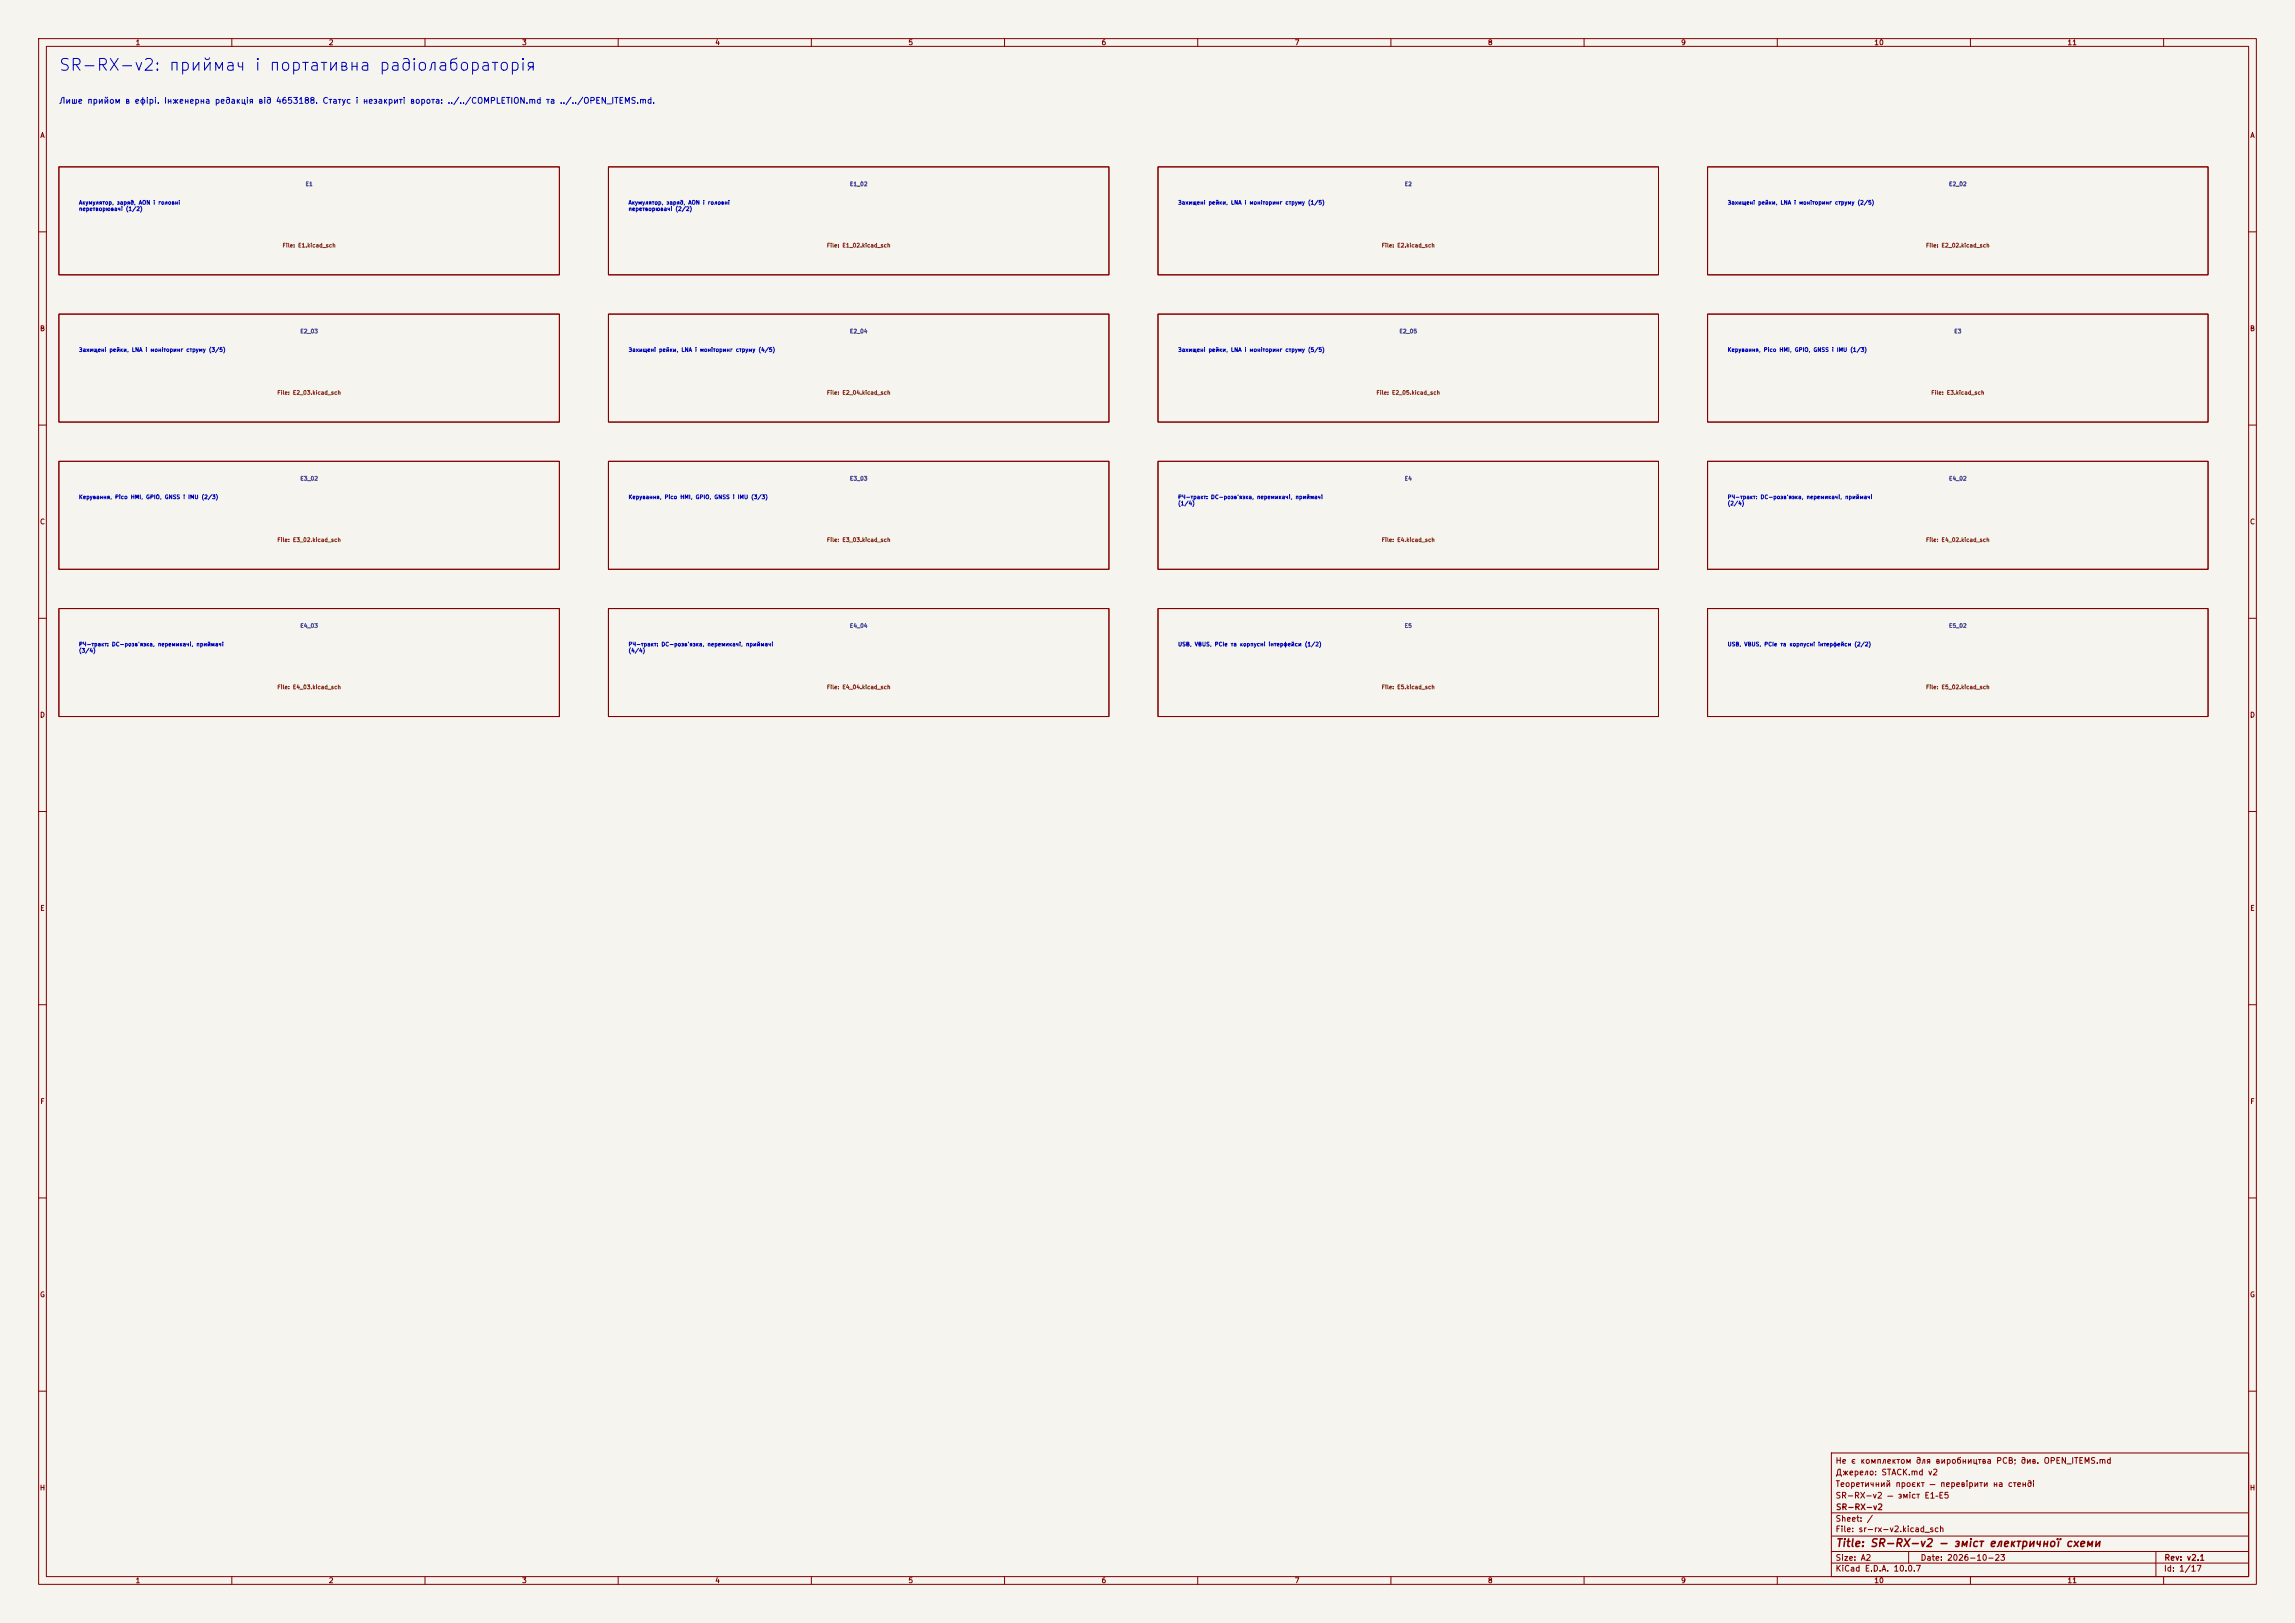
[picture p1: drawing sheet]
<svg xmlns="http://www.w3.org/2000/svg" width="594mm" height="420mm" viewBox="0 0 594 420" stroke-linecap="round" stroke-linejoin="round" font-family="sans-serif">
<defs><g id="words">
<text font-size="3" fill="#0000c2" x="15" y="19.1">SR-RX-v2: приймач і портативна радіолабораторія</text>
<text font-size="2" fill="#840000" x="475" y="400.8">Title: SR-RX-v2 - зміст електричної схеми</text>
<text font-size="1.5" fill="#0000c2" x="15.2" y="27.2">Лише прийом в ефірі. Інженерна редакція від 4653188. Статус і незакриті ворота: ../../COMPLETION.md та ../../OPEN_ITEMS.md.</text>
<g font-size="1.5" fill="#840000">
<text x="475" y="382.1">Джерело: STACK.md v2</text>
<text x="475" y="379.1">Не є комплектом для виробництва PCB; див. OPEN_ITEMS.md</text>
<text x="475" y="388.1">SR-RX-v2 — зміст E1–E5</text>
<text x="475" y="385.1">Теоретичний проєкт — перевірити на стенді</text>
<text x="475" y="394.1">Sheet: /</text>
<text x="475.1" y="391.1">SR-RX-v2</text>
<text x="475" y="396.8">File: sr-rx-v2.kicad_sch</text>
<text x="475" y="407">KiCad E.D.A. 10.0.7</text>
<text x="475" y="404.2">Size: A2</text>
<text x="497" y="404.2">Date: 2026-10-23</text>
<text x="560" y="407">Id: 1/17</text>
<text x="560.1" y="404.2">Rev: v2.1</text>
</g>
<g font-size="1.3" fill="#840000">
<text x="35" y="12">1</text>
<text x="85" y="12">2</text>
<text x="135" y="12">3</text>
<text x="185" y="12">4</text>
<text x="235" y="12">5</text>
<text x="285" y="12">6</text>
<text x="335" y="12">7</text>
<text x="385" y="12">8</text>
<text x="435" y="12">9</text>
<text x="485" y="12">10</text>
<text x="535" y="12">11</text>
<text x="10.3" y="36">A</text>
<text x="582.3" y="36">A</text>
<text x="10.2" y="86">B</text>
<text x="582.2" y="86">B</text>
<text x="10.2" y="136">C</text>
<text x="582.2" y="136">C</text>
<text x="10.2" y="186">D</text>
<text x="582.2" y="186">D</text>
<text x="10.3" y="236">E</text>
<text x="582.3" y="236">E</text>
<text x="10.3" y="286">F</text>
<text x="582.3" y="286">F</text>
<text x="10.2" y="336">G</text>
<text x="582.2" y="336">G</text>
<text x="10.2" y="386">H</text>
<text x="582.2" y="386">H</text>
<text x="35" y="410">1</text>
<text x="85" y="410">2</text>
<text x="135" y="410">3</text>
<text x="185" y="410">4</text>
<text x="235" y="410">5</text>
<text x="285" y="410">6</text>
<text x="335" y="410">7</text>
<text x="385" y="410">8</text>
<text x="435" y="410">9</text>
<text x="485" y="410">10</text>
<text x="535" y="410">11</text>
</g>
<g font-size="1" fill="#0000c2">
<text x="20.3" y="53.2">Акумулятор, заряд, AON і головні</text>
<text x="162.6" y="53.2">Акумулятор, заряд, AON і головні</text>
<text x="304.8" y="53.2">Захищені рейки, LNA і моніторинг струму (1/5)</text>
<text x="447" y="53.2">Захищені рейки, LNA і моніторинг струму (2/5)</text>
<text x="20.3" y="54.8">перетворювачі (1/2)</text>
<text x="162.6" y="54.8">перетворювачі (2/2)</text>
<text x="20.3" y="91.3">Захищені рейки, LNA і моніторинг струму (3/5)</text>
<text x="162.6" y="91.3">Захищені рейки, LNA і моніторинг струму (4/5)</text>
<text x="304.8" y="91.3">Захищені рейки, LNA і моніторинг струму (5/5)</text>
<text x="447" y="91.3">Керування, Pico HMI, GPIO, GNSS і IMU (1/3)</text>
<text x="20.3" y="129.4">Керування, Pico HMI, GPIO, GNSS і IMU (2/3)</text>
<text x="162.6" y="129.4">Керування, Pico HMI, GPIO, GNSS і IMU (3/3)</text>
<text x="304.8" y="129.4">РЧ-тракт: DC-розв'язка, перемикачі, приймачі</text>
<text x="304.8" y="131">(1/4)</text>
<text x="447" y="129.4">РЧ-тракт: DC-розв'язка, перемикачі, приймачі</text>
<text x="447" y="131">(2/4)</text>
<text x="20.3" y="167.5">РЧ-тракт: DC-розв'язка, перемикачі, приймачі</text>
<text x="162.6" y="167.5">РЧ-тракт: DC-розв'язка, перемикачі, приймачі</text>
<text x="304.8" y="167.5">USB, VBUS, PCIe та корпусні інтерфейси (1/2)</text>
<text x="447" y="167.5">USB, VBUS, PCIe та корпусні інтерфейси (2/2)</text>
<text x="20.3" y="169.1">(3/4)</text>
<text x="162.6" y="169.1">(4/4)</text>
</g>
<g font-size="1" fill="#006464">
<text x="79" y="48.4">E1</text>
<text x="219.9" y="48.4">E1_02</text>
<text x="363.4" y="48.4">E2</text>
<text x="504.3" y="48.4">E2_02</text>
<text x="77.6" y="86.5">E2_03</text>
<text x="219.9" y="86.5">E2_04</text>
<text x="362.1" y="86.5">E2_05</text>
<text x="505.7" y="86.5">E3</text>
<text x="77.6" y="124.6">E3_02</text>
<text x="219.9" y="124.6">E3_03</text>
<text x="363.4" y="124.6">E4</text>
<text x="504.3" y="124.6">E4_02</text>
<text x="77.6" y="162.7">E4_03</text>
<text x="219.9" y="162.7">E4_04</text>
<text x="363.4" y="162.7">E5</text>
<text x="504.3" y="162.7">E5_02</text>
</g>
<g font-size="1" fill="#725600">
<text x="73" y="64.3">File: E1.kicad_sch</text>
<text x="213.9" y="64.3">File: E1_02.kicad_sch</text>
<text x="357.5" y="64.3">File: E2.kicad_sch</text>
<text x="498.4" y="64.3">File: E2_02.kicad_sch</text>
<text x="71.7" y="102.4">File: E2_03.kicad_sch</text>
<text x="213.9" y="102.4">File: E2_04.kicad_sch</text>
<text x="356.1" y="102.4">File: E2_05.kicad_sch</text>
<text x="499.7" y="102.4">File: E3.kicad_sch</text>
<text x="71.7" y="140.5">File: E3_02.kicad_sch</text>
<text x="213.9" y="140.5">File: E3_03.kicad_sch</text>
<text x="357.5" y="140.5">File: E4.kicad_sch</text>
<text x="498.4" y="140.5">File: E4_02.kicad_sch</text>
<text x="71.7" y="178.6">File: E4_03.kicad_sch</text>
<text x="213.9" y="178.6">File: E4_04.kicad_sch</text>
<text x="357.5" y="178.6">File: E5.kicad_sch</text>
<text x="498.4" y="178.6">File: E5_02.kicad_sch</text>
</g>
</g></defs>
<path d="M0 0h594v420h-594z" fill="#f5f4ef" stroke="#f5f4ef" stroke-width=".26"/>
<g fill="none" stroke="#840000" stroke-width=".26">
<path d="M10 10h574v400h-574zM12 12h570v396h-570zM60 10v2M110 10v2M160 10v2M210 10v2M260 10v2M310 10v2M360 10v2M410 10v2M460 10v2M510 10v2"/>
<path d="M560 10v2M15.2 43.2h129.6v27.9h-129.6zM157.5 43.2h129.5v27.9h-129.5zM299.7 43.2h129.6v27.9h-129.6zM442 43.2h129.5v27.9h-129.5zM10 60h2M582 60h2M15.2 81.3h129.6v27.9h-129.6zM157.5 81.3h129.5v27.9h-129.5zM299.7 81.3h129.6v27.9h-129.6zM442 81.3h129.5v27.9h-129.5zM10 110h2"/>
<path d="M15.2 119.4h129.6v27.9h-129.6zM157.5 119.4h129.5v27.9h-129.5zM299.7 119.4h129.6v27.9h-129.6zM442 119.4h129.5v27.9h-129.5zM582 110h2M15.2 157.5h129.6v27.9h-129.6zM157.5 157.5h129.5v27.9h-129.5zM299.7 157.5h129.6v27.9h-129.6zM442 157.5h129.5v27.9h-129.5zM10 160h2M582 160h2M10 210h2"/>
<path d="M582 210h2M10 260h2M582 260h2M10 310h2M582 310h2M10 360h2M474 376h108v32h-108zM582 360h2M474 397.5h108M474 391.5h108M60 408v2M110 408v2"/>
<path d="M160 408v2M210 408v2M260 408v2M310 408v2M360 408v2M410 408v2M460 408v2M474 404.5h108M474 401.5h108M494 401.5v3M510 408v2M558 401.5v6.5"/>
<path d="M560 408v2"/>
</g>
<use href="#words"/>
</svg>
